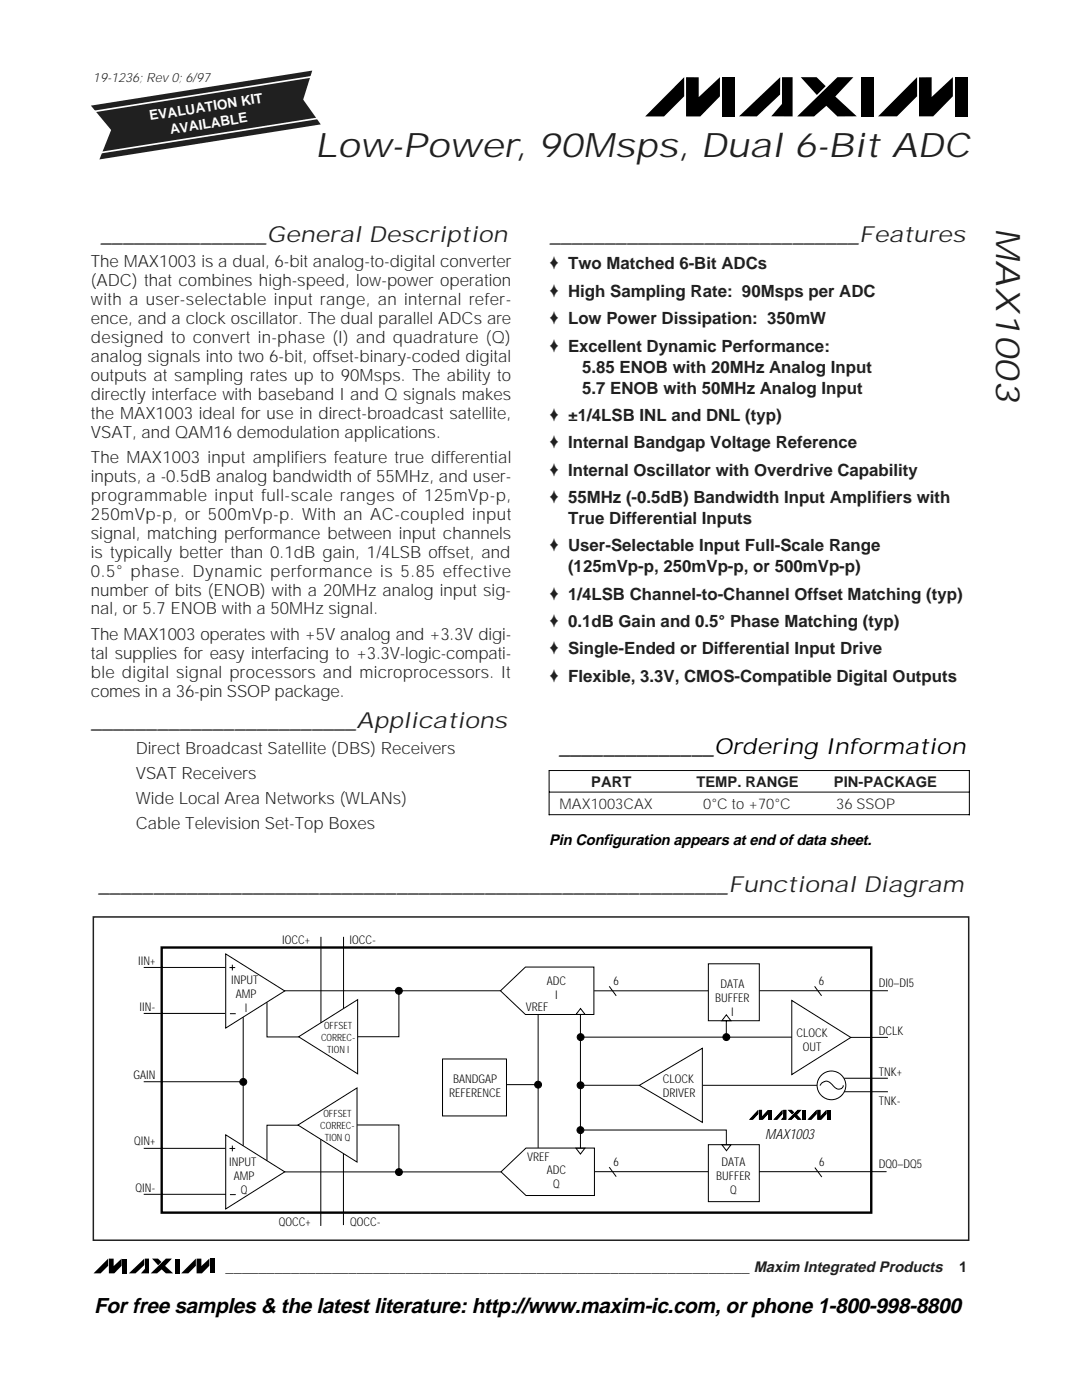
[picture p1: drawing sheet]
<svg xmlns="http://www.w3.org/2000/svg" width="216mm" height="279mm" viewBox="0 0 216 279" stroke-linecap="round" stroke-linejoin="round" font-family="sans-serif">
<defs><g id="words">
<g font-size="6.8" fill="#231f20">
<text x="62.8" y="31.3">Low-Power, 90Msps, Dual 6-Bit ADC</text>
<text x="198.8" y="45.6" transform="rotate(90 198.8 45.6)">MAX1003</text>
</g>
<g font-size="4.5" fill="#231f20">
<text x="20.2" y="48.3">_______________General Description</text>
<text x="109.8" y="48.3">____________________________Features</text>
<text x="18.2" y="145.4">________________________Applications</text>
<text x="19.7" y="178.1">_________________________________________________________Functional Diagram</text>
</g>
<text font-size="4.5" x="111.6" y="150.5">______________Ordering Information</text>
<text font-size="4.2" x="18.8" y="262">For free samples &amp; the latest literature: http://www.maxim-ic.com, or phone 1-800-998-8800</text>
<g font-size="3.4" fill="#231f20">
<text x="18.1" y="53.4">The MAX1003 is a dual, 6-bit analog-to-digital converter</text>
<text x="109.6" y="53.8">♦ Two Matched 6-Bit ADCs</text>
<text x="18.1" y="57.1">(ADC) that combines high-speed, low-power operation</text>
<text x="109.6" y="59.2">♦ High Sampling Rate: 90Msps per ADC</text>
<text x="18.1" y="60.9">with a user-selectable input range, an internal refer-</text>
<text x="18.1" y="64.7">ence, and a clock oscillator. The dual parallel ADCs are</text>
<text x="109.6" y="64.7">♦ Low Power Dissipation: 350mW</text>
<text x="18.1" y="68.5">designed to convert in-phase (I) and quadrature (Q)</text>
<text x="109.6" y="70.2">♦ Excellent Dynamic Performance:</text>
<text x="18.1" y="72.3">analog signals into two 6-bit, offset-binary-coded digital</text>
<text x="18.1" y="76">outputs at sampling rates up to 90Msps. The ability to</text>
<text x="116.1" y="74.4">5.85 ENOB with 20MHz Analog Input</text>
<text x="18.1" y="79.8">directly interface with baseband I and Q signals makes</text>
<text x="18.1" y="83.6">the MAX1003 ideal for use in direct-broadcast satellite,</text>
<text x="116.1" y="78.6">5.7 ENOB with 50MHz Analog Input</text>
<text x="18.1" y="87.4">VSAT, and QAM16 demodulation applications.</text>
<text x="109.6" y="84">♦ ±1/4LSB INL and DNL (typ)</text>
<text x="109.6" y="89.5">♦ Internal Bandgap Voltage Reference</text>
<text x="18.1" y="92.4">The MAX1003 input amplifiers feature true differential</text>
<text x="109.6" y="94.9">♦ Internal Oscillator with Overdrive Capability</text>
<text x="18.1" y="96.2">inputs, a -0.5dB analog bandwidth of 55MHz, and user-</text>
<text x="18.1" y="100">programmable input full-scale ranges of 125mVp-p,</text>
<text x="109.6" y="100.4">♦ 55MHz (-0.5dB) Bandwidth Input Amplifiers with</text>
<text x="18.1" y="103.7">250mVp-p, or 500mVp-p. With an AC-coupled input</text>
<text x="18.1" y="107.5">signal, matching performance between input channels</text>
<text x="113.3" y="104.6">True Differential Inputs</text>
<text x="18.1" y="111.3">is typically better than 0.1dB gain, 1/4LSB offset, and</text>
<text x="109.6" y="110">♦ User-Selectable Input Full-Scale Range</text>
<text x="18.1" y="115.1">0.5° phase. Dynamic performance is 5.85 effective</text>
<text x="18.1" y="118.9">number of bits (ENOB) with a 20MHz analog input sig-</text>
<text x="109.6" y="119.7">♦ 1/4LSB Channel-to-Channel Offset Matching (typ)</text>
<text x="113.3" y="114.2">(125mVp-p, 250mVp-p, or 500mVp-p)</text>
<text x="18.1" y="122.6">nal, or 5.7 ENOB with a 50MHz signal.</text>
<text x="109.6" y="125.1">♦ 0.1dB Gain and 0.5° Phase Matching (typ)</text>
<text x="18.1" y="127.7">The MAX1003 operates with +5V analog and +3.3V digi-</text>
<text x="18.1" y="131.4">tal supplies for easy interfacing to +3.3V-logic-compati-</text>
<text x="109.6" y="130.6">♦ Single-Ended or Differential Input Drive</text>
<text x="18.1" y="135.2">ble digital signal processors and microprocessors. It</text>
<text x="109.6" y="136.1">♦ Flexible, 3.3V, CMOS-Compatible Digital Outputs</text>
<text x="18.1" y="139">comes in a 36-pin SSOP package.</text>
<text x="27.1" y="150.4">Direct Broadcast Satellite (DBS) Receivers</text>
<text x="27.1" y="155.5">VSAT Receivers</text>
<text x="27.1" y="160.5">Wide Local Area Networks (WLANs)</text>
<text x="27.1" y="165.5">Cable Television Set-Top Boxes</text>
</g>
<text font-size="3" x="109.6" y="168.6">Pin Configuration appears at end of data sheet.</text>
<g font-size="2.9" fill="#231f20">
<text x="111.7" y="161.4">MAX1003CAX</text>
<text x="118" y="157">PART</text>
<text x="139" y="157">TEMP. RANGE</text>
<text x="140.3" y="161.4">0°C to +70°C</text>
<text x="166.4" y="157">PIN-PACKAGE</text>
<text x="166.8" y="161.4">36 SSOP</text>
<text x="45" y="253.9">________________________________________________________________ Maxim Integrated Products</text>
<text x="191.4" y="253.9">1</text>
</g>
<text font-size="2.9" x="152.7" y="227.3">MAX1003</text>
<g font-size="2.7" fill="#fff">
<text x="30" y="24" transform="rotate(-9 30 24)">EVALUATION KIT</text>
<text x="34.1" y="26.8" transform="rotate(-9 34.1 26.8)">AVAILABLE</text>
</g>
<text font-size="2.6" fill="#231f20" x="18.6" y="16.3">19-1236; Rev 0; 6/97</text>
<g font-size="2.4">
<text x="56.3" y="188.4">IOCC+</text>
<text x="69.7" y="188.4">IOCC-</text>
<text x="27.6" y="192.6">IIN+</text>
<text x="46.1" y="196.4">INPUT</text>
<text x="109.1" y="196.7">ADC</text>
<text x="122.4" y="196.5">6</text>
<text x="143.7" y="197.1">DATA</text>
<text x="163.4" y="196.5">6</text>
<text x="175.3" y="197">DI0–DI5</text>
<text x="27.8" y="201.7">IIN-</text>
<text x="47.1" y="199.2">AMP</text>
<text x="48.9" y="202">I</text>
<text x="104.9" y="201.8">VREF</text>
<text x="110.8" y="199.5">I</text>
<text x="142.7" y="199.9">BUFFER</text>
<text x="145.9" y="202.7">I</text>
<text x="158.9" y="206.9">CLOCK</text>
<text x="160.2" y="209.7">OUT</text>
<text x="175.3" y="206.5">DCLK</text>
<text x="26.6" y="215.3">GAIN</text>
<text x="175.3" y="214.7">TNK+</text>
<text x="89.6" y="218.9">REFERENCE</text>
<text x="90.4" y="216.1">BANDGAP</text>
<text x="132.3" y="216.1">CLOCK</text>
<text x="132.3" y="218.9">DRIVER</text>
<text x="175.3" y="220.6">TNK-</text>
<text x="26.8" y="228.6">QIN+</text>
<text x="45.7" y="232.7">INPUT</text>
<text x="105.2" y="231.6">VREF</text>
<text x="122.4" y="232.6">6</text>
<text x="143.9" y="232.6">DATA</text>
<text x="163.5" y="232.7">6</text>
<text x="175.3" y="233.2">DQ0–DQ5</text>
<text x="27" y="237.8">QIN-</text>
<text x="46.7" y="235.5">AMP</text>
<text x="48.1" y="238.3">Q</text>
<text x="109.1" y="234.2">ADC</text>
<text x="110.4" y="237">Q</text>
<text x="142.9" y="235.4">BUFFER</text>
<text x="145.7" y="238.2">Q</text>
<text x="55.6" y="244.7">QOCC+</text>
<text x="69.8" y="244.7">QOCC-</text>
</g>
<g font-size="2">
<text x="64.1" y="207.8">CORREC-</text>
<text x="64.7" y="205.4">OFFSET</text>
<text x="65.3" y="210.2">TION I</text>
<text x="63.9" y="225.4">CORREC-</text>
<text x="64.5" y="223">OFFSET</text>
<text x="64.8" y="227.8">TION Q</text>
</g>
</g></defs>
<path d="M136.5 15.4v3.8l-4 4h-3.8zM136.9 15.4h2.5v4l4.3-4v3.8l-4 4h-2.8zM159.8 15.4h3.1l1.9 1.8-1.8 1.8zM159.1 23.2l8-7.8h3.2l-3.6 3.9 4.3 3.9h-3.9l-2.2-2.1-2.5 2.1zM183 15.4v3.8l-4 4h-3.8zM183.4 15.4h2.5v4l4.2-4v3.8l-3.9 4h-2.8zM144 15.4h2.6v7.8h-2.6zM147.5 23.2l8.2-7.8v3.5l-4.7 4.3zM156 15.4h2.2v7.8h-4.3l2.1-2.5zM171.8 15.4h2.6v7.8h-2.6zM190.5 15.4h2.6v7.8h-2.6z" fill="#000"/>
<path d="M18.5 249.2h25.7v5.1h-25.7z" fill-rule="evenodd" fill="#fff"/>
<path d="M21.6 251.2v1.4l-1.5 1.5h-1.4zM21.7 251.2h1v1.5l1.6-1.5v1.4l-1.5 1.5h-1.1zM24.4 251.2h1v2.9h-1zM25.7 254.1l3.1-2.9v1.3l-1.8 1.6zM28.9 251.2h.8v2.9h-1.6l.8-.9zM30.3 251.2h1.2l.7 .7-.6 .6zM30.1 254.1l3-2.9h1.2l-1.4 1.4 1.6 1.5h-1.4l-.8-.8-1 .8zM34.9 251.2h.9v2.9h-.9zM39.1 251.2v1.4l-1.5 1.5h-1.4zM39.2 251.2h1v1.5l1.6-1.5v1.4l-1.5 1.5h-1.1zM41.9 251.2h1v2.9h-1z" fill="#000"/>
<path d="M99.9 197.7l4.9-4.7h13.7v9.5h-13.7z" fill="#fff" stroke="#000" stroke-width=".2"/>
<g fill="none" stroke="#000" stroke-width=".2">
<path d="M115.8 216.6h11.8M140.2 216.6h22.8M168.3 216.6a.95 .95 0 0 1-.7 .7 .95 .95 0 0 1-1-.2l-.4-.4a1.46 1.46 0 0 0-2.3-.5l-.3 .4"/>
<circle cx="165.9" cy="216.6" r="2.86"/>
</g>
<path d="M151.3 221.5v.8l-1.1 1.2h-.7zM151.4 221.5h.7v1.3l1.2-1.3v.8l-1.1 1.2h-.8zM153.4 221.5h.6v2h-.6zM156.1 221.5v.8l-1 1.2h-.8zM156.3 221.5h.6v2h-1.1l.5-.5zM159.2 221.5h.7l-.9 1 .9 1h-.7l-.6-.6-.6 .6h-.8zM157.2 221.5h.8l.5 .5-.5 .4zM160.2 221.5h.6v2h-.6zM163 221.5v.8l-1.1 1.2h-.8zM163.1 221.5h.6v1.3l1.2-1.3v.8l-1 1.2h-.8zM165.1 221.5h.6v2h-.6z" fill="#000"/>
<path d="M127.6 216.6l12.5-7.4v14.8z" fill="#fff" stroke="#000" stroke-width=".2"/>
<path d="M79.6 197.7v9.2h-8.2M53.3 200v6.9h6.3" fill="none" stroke="#000" stroke-width=".2"/>
<path d="M59.6 206.9l11.8-7.4v14.8z" fill="#fff" stroke="#000" stroke-width=".2"/>
<path d="M59.5 224.6h-6.2v7M71.3 224.5h8.3v9.4" fill="none" stroke="#000" stroke-width=".2"/>
<path d="M59.5 224.5l11.7-7.4v14.8z" fill="#fff" stroke="#000" stroke-width=".2"/>
<path d="M28.7 202.2h16.2" fill="none" stroke="#000" stroke-width=".2"/>
<path d="M45 190.4l11.8 7.4-11.8 7.4z" fill="#fff" stroke="#000" stroke-width=".2"/>
<path d="M45.8 193.1h1.1M46.4 192.5v1.2M45.9 202.3h1.1M169.7 207h7.5" fill="none" stroke="#000" stroke-width=".2"/>
<path d="M158 199.7l11.8 7.3-11.8 7.5z" fill="#fff" stroke="#000" stroke-width=".2"/>
<path d="M32.3 189.1h141.5v52.9h-141.5z" fill="none" stroke="#000" stroke-width=".48"/>
<path d="M168.4 215.2h8.8M168.4 217.9h8.8M141.3 228.4h10.2v11.4h-10.2z" fill="none" stroke="#000" stroke-width=".2"/>
<path d="M100 233.9l5-4.8h13.6v9.5h-13.6z" fill="#fff" stroke="#000" stroke-width=".2"/>
<path d="M28.7 193.1h16.3M56.9 197.7h43M141.3 192.3h10.2v11.4h-10.2zM88.3 211.3h12.8v11.4h-12.8zM28.7 238.4h16.4" fill="none" stroke="#000" stroke-width=".2"/>
<path d="M45 226.5l11.8 7.4-11.8 7.4z" fill="#fff" stroke="#000" stroke-width=".2"/>
<g fill="none" stroke="#000" stroke-width=".2">
<path d="M64 187v17.1M68.6 187v14.2M118.5 197.7h22.8M121.6 196.8l1.4 1.9M151.6 197.7h25.6M162.5 196.8l1.4 1.9M28.7 215.9h19.8M48.5 203v25.6M101.1 216.5h6.3M107.4 202.4v26.7M115.8 202.5v26.6M115.8 207h42.2"/>
<path d="M115.8 201.3l.9 1.1h-1.8zM144.9 203.7v3.3M144.9 202.5l.9 1.2h-1.8zM28.7 229.2h16.3M45.8 229.2h1.1M45.9 238.4h1.1M46.4 228.6v1.2M56.8 233.9h43.2M64 227.4v17.3M68.5 230.3v14.2M114.9 229.1h1.8l-.9 1.2zM115.8 225.5h29.1v2.9"/>
<path d="M118.6 233.8h22.7M121.6 232.9l1.4 1.9M144.1 228.5h1.8l-.9 1.1zM151.5 233.8h25.4M162.6 233l1.4 1.9"/>
</g>
<g fill="#000" stroke="#000" stroke-width=".2">
<circle cx="79.6" cy="197.7" r=".69"/>
<circle cx="48.5" cy="215.9" r=".69"/>
<circle cx="107.4" cy="216.5" r=".69"/>
<circle cx="115.8" cy="216.6" r=".69"/>
<circle cx="115.9" cy="207" r=".69"/>
<circle cx="144.9" cy="207" r=".69"/>
<circle cx="79.6" cy="233.9" r=".69"/>
<circle cx="115.8" cy="225.5" r=".69"/>
</g>
<path d="M18.6 183h174.7v64.5h-174.7z" fill="none" stroke="#231f20" stroke-width=".3"/>
<path d="M109.6 153.8h83.8v8.8h-83.8z" fill-rule="evenodd" fill="#fff"/>
<path d="M18.1 21.1l44.2-7-1.8 5.8 3.5 4.9-44.2 7 2.4-5.9z" fill-rule="evenodd" fill="#231f20"/>
<path d="M62.4 15.3l-43.8 7M64 23.5l-44.5 7.1" fill="none" stroke="#fff" stroke-width=".34"/>
<g fill="#fff">
<path d="M109.6 147.3h83.8v5.7h-83.8z" fill-rule="evenodd"/>
<path d="M109.6 166.5h83.8v3.6h-83.8z" fill-rule="evenodd"/>
</g>
<path d="M109.5 153.8h84M109.6 158.1h83.8M109.6 153.7v9M193.4 153.7v9M109.5 162.6h84" fill="none" stroke="#000" stroke-width=".2"/>
<use href="#words"/>
</svg>
